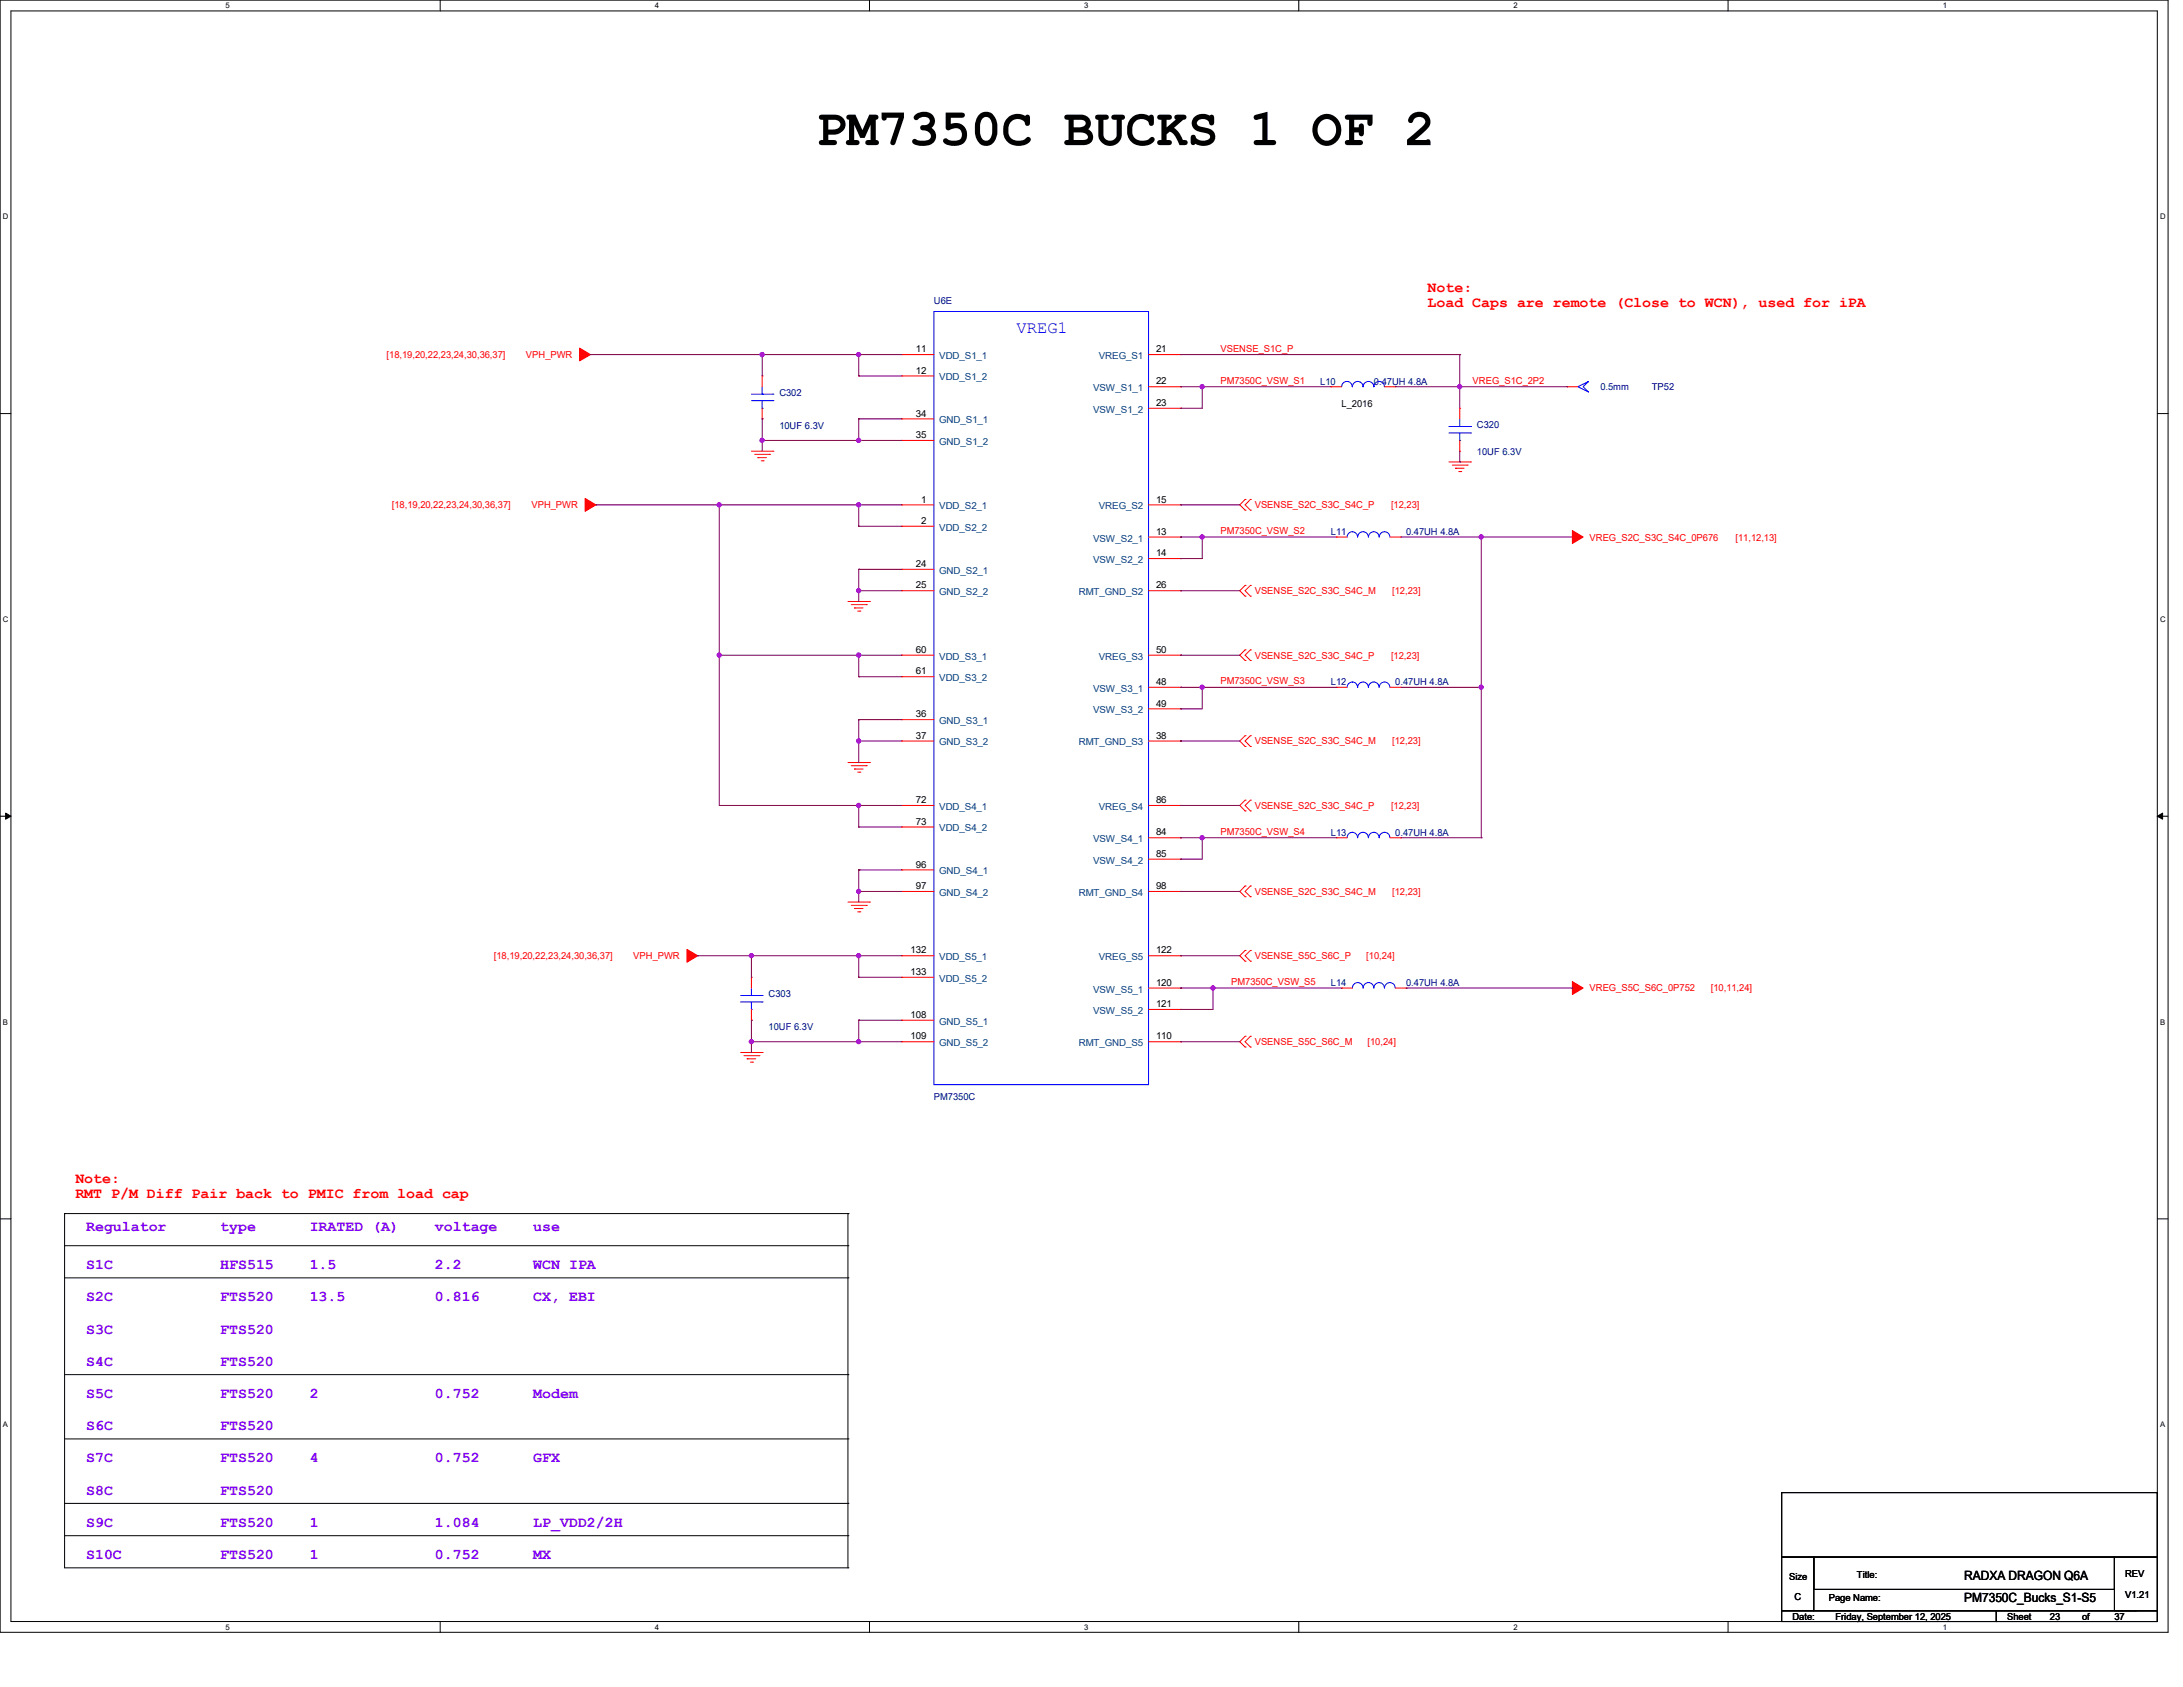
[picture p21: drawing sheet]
<svg xmlns="http://www.w3.org/2000/svg" width="558mm" height="431mm" viewBox="0 0 558 431" stroke-linecap="round" stroke-linejoin="round" font-family="sans-serif">
<defs><g id="words">
<text font-size="13.2" x="208.5" y="37.1">PM7350C BUCKS 1 OF 2</text>
<text font-size="4.4" fill="#00f" x="259.8" y="85">VREG1</text>
<g font-size="3.8" fill="#f00">
<text x="364.9" y="74.6">Note:</text>
<text x="364.9" y="78.4">Load Caps are remote (Close to WCN), used for iPA</text>
<text x="19.3" y="302.3">Note:</text>
<text x="19.3" y="306.1">RMT P/M Diff Pair back to PMIC from load cap</text>
</g>
<g font-size="3.8" fill="#7f00ff">
<text x="22" y="314.6">Regulator</text>
<text x="56.3" y="314.6">type</text>
<text x="79.2" y="314.6">IRATED (A)</text>
<text x="111.2" y="314.6">voltage</text>
<text x="136.3" y="314.6">use</text>
<text x="22" y="324.2">S1C</text>
<text x="56.3" y="324.2">HFS515</text>
<text x="79.2" y="324.2">1.5</text>
<text x="111.2" y="324.2">2.2</text>
<text x="136.3" y="324.2">WCN IPA</text>
<text x="22" y="332.4">S2C</text>
<text x="56.3" y="332.4">FTS520</text>
<text x="79.2" y="332.4">13.5</text>
<text x="111.2" y="332.4">0.816</text>
<text x="136.3" y="332.4">CX, EBI</text>
<text x="22" y="340.7">S3C</text>
<text x="56.3" y="340.7">FTS520</text>
<text x="22" y="348.9">S4C</text>
<text x="56.3" y="348.9">FTS520</text>
<text x="22" y="357.1">S5C</text>
<text x="56.3" y="357.1">FTS520</text>
<text x="79.2" y="357.1">2</text>
<text x="111.2" y="357.1">0.752</text>
<text x="136.3" y="357.1">Modem</text>
<text x="22" y="365.4">S6C</text>
<text x="56.3" y="365.4">FTS520</text>
<text x="22" y="373.6">S7C</text>
<text x="56.3" y="373.6">FTS520</text>
<text x="79.2" y="373.6">4</text>
<text x="111.2" y="373.6">0.752</text>
<text x="136.3" y="373.6">GFX</text>
<text x="22" y="381.8">S8C</text>
<text x="56.3" y="381.8">FTS520</text>
<text x="22" y="390.1">S9C</text>
<text x="56.3" y="390.1">FTS520</text>
<text x="79.2" y="390.1">1</text>
<text x="111.2" y="390.1">1.084</text>
<text x="136.3" y="390.1">LP_VDD2/2H</text>
<text x="22" y="398.3">S10C</text>
<text x="56.3" y="398.3">FTS520</text>
<text x="79.2" y="398.3">1</text>
<text x="111.2" y="398.3">0.752</text>
<text x="136.3" y="398.3">MX</text>
</g>
<g font-size="3.3">
<text x="502.1" y="403.8">RADXA DRAGON Q6A</text>
<text x="502.1" y="409.3">PM7350C_Bucks_S1-S5</text>
</g>
<g font-size="2.5" fill="#00007f">
<text x="238.7" y="77.7">U6E</text>
<text x="199.2" y="101">C302</text>
<text x="337.5" y="98.3">L10</text>
<text x="351.2" y="98.3">0.47UH 4.8A</text>
<text x="409.1" y="99.7">0.5mm</text>
<text x="422.2" y="99.7">TP52</text>
<text x="199.2" y="109.6">10UF 6.3V</text>
<text x="377.5" y="109.3">C320</text>
<text x="377.5" y="116.1">10UF 6.3V</text>
<text x="340.2" y="136.7">L11</text>
<text x="359.4" y="136.7">0.47UH 4.8A</text>
<text x="340.2" y="175.1">L12</text>
<text x="356.7" y="175.1">0.47UH 4.8A</text>
<text x="340.2" y="213.5">L13</text>
<text x="356.7" y="213.5">0.47UH 4.8A</text>
<text x="340.2" y="251.9">L14</text>
<text x="359.4" y="251.9">0.47UH 4.8A</text>
<text x="196.5" y="254.7">C303</text>
<text x="196.5" y="263.2">10UF 6.3V</text>
<text x="238.7" y="281">PM7350C</text>
</g>
<g font-size="2.5">
<text x="234.1" y="90">11</text>
<text x="295.5" y="90">21</text>
<text x="234.1" y="95.5">12</text>
<text x="295.5" y="98.2">22</text>
<text x="234.1" y="106.4">34</text>
<text x="295.5" y="103.7">23</text>
<text x="342.9" y="104.1">L_2016</text>
<text x="234.1" y="111.9">35</text>
<text x="235.5" y="128.4">1</text>
<text x="295.5" y="128.4">15</text>
<text x="235.5" y="133.9">2</text>
<text x="295.5" y="136.6">13</text>
<text x="295.5" y="142.1">14</text>
<text x="234.1" y="144.9">24</text>
<text x="234.1" y="150.3">25</text>
<text x="295.5" y="150.3">26</text>
<text x="234.1" y="166.8">60</text>
<text x="295.5" y="166.8">50</text>
<text x="234.1" y="172.3">61</text>
<text x="295.5" y="175">48</text>
<text x="234.1" y="183.3">36</text>
<text x="295.5" y="180.5">49</text>
<text x="234.1" y="188.7">37</text>
<text x="295.5" y="188.7">38</text>
<text x="234.1" y="205.2">72</text>
<text x="295.5" y="205.2">86</text>
<text x="234.1" y="210.7">73</text>
<text x="295.5" y="213.4">84</text>
<text x="234.1" y="221.7">96</text>
<text x="295.5" y="218.9">85</text>
<text x="234.1" y="227.2">97</text>
<text x="295.5" y="227.2">98</text>
<text x="232.7" y="243.6">132</text>
<text x="295.5" y="243.6">122</text>
<text x="232.7" y="249.1">133</text>
<text x="295.5" y="251.8">120</text>
<text x="295.5" y="257.3">121</text>
<text x="232.7" y="260.1">108</text>
<text x="232.7" y="265.6">109</text>
<text x="295.5" y="265.6">110</text>
<text x="457.3" y="403.6">Size</text>
<text x="474.6" y="403.1">Title:</text>
<text x="543.2" y="402.8">REV</text>
<text x="458.2" y="413.8">Date:</text>
<text x="458.7" y="408.9">C</text>
<text x="467.5" y="409.1">Page Name:</text>
<text x="469.1" y="413.8">Friday, September 12, 2025</text>
<text x="513" y="413.8">Sheet</text>
<text x="524" y="413.8">23</text>
<text x="532.2" y="413.8">of</text>
<text x="540.5" y="413.8">37</text>
<text x="543.2" y="408.3">V1.21</text>
</g>
<g font-size="2.5" fill="#f00">
<text x="312" y="89.8">VSENSE_S1C_P</text>
<text x="98.8" y="91.4">[18,19,20,22,23,24,30,36,37]</text>
<text x="134.5" y="91.4">VPH_PWR</text>
<text x="312" y="98">PM7350C_VSW_S1</text>
<text x="376.4" y="98">VREG_S1C_2P2</text>
<text x="100.2" y="129.8">[18,19,20,22,23,24,30,36,37]</text>
<text x="135.8" y="129.8">VPH_PWR</text>
<text x="320.7" y="129.8">VSENSE_S2C_S3C_S4C_P</text>
<text x="355.6" y="129.8">[12,23]</text>
<text x="312" y="136.4">PM7350C_VSW_S2</text>
<text x="406.3" y="138.1">VREG_S2C_S3C_S4C_0P676</text>
<text x="443.6" y="138.1">[11,12,13]</text>
<text x="320.7" y="151.8">VSENSE_S2C_S3C_S4C_M</text>
<text x="355.9" y="151.8">[12,23]</text>
<text x="320.7" y="168.3">VSENSE_S2C_S3C_S4C_P</text>
<text x="355.6" y="168.3">[12,23]</text>
<text x="312" y="174.8">PM7350C_VSW_S3</text>
<text x="320.7" y="190.2">VSENSE_S2C_S3C_S4C_M</text>
<text x="355.9" y="190.2">[12,23]</text>
<text x="320.7" y="206.7">VSENSE_S2C_S3C_S4C_P</text>
<text x="355.6" y="206.7">[12,23]</text>
<text x="312" y="213.3">PM7350C_VSW_S4</text>
<text x="320.7" y="228.6">VSENSE_S2C_S3C_S4C_M</text>
<text x="355.9" y="228.6">[12,23]</text>
<text x="126.2" y="245.1">[18,19,20,22,23,24,30,36,37]</text>
<text x="161.9" y="245.1">VPH_PWR</text>
<text x="320.7" y="245.1">VSENSE_S5C_S6C_P</text>
<text x="349.2" y="245.1">[10,24]</text>
<text x="314.7" y="251.7">PM7350C_VSW_S5</text>
<text x="406.3" y="253.3">VREG_S5C_S6C_0P752</text>
<text x="437.3" y="253.3">[10,11,24]</text>
<text x="320.7" y="267">VSENSE_S5C_S6C_M</text>
<text x="349.5" y="267">[10,24]</text>
</g>
<g font-size="2.5" fill="#003f7f">
<text x="240.1" y="91.7">VDD_S1_1</text>
<text x="280.9" y="91.7">VREG_S1</text>
<text x="240.1" y="97.2">VDD_S1_2</text>
<text x="279.4" y="99.9">VSW_S1_1</text>
<text x="279.4" y="105.5">VSW_S1_2</text>
<text x="240.1" y="108.2">GND_S1_1</text>
<text x="240.1" y="113.7">GND_S1_2</text>
<text x="240.1" y="130.1">VDD_S2_1</text>
<text x="280.9" y="130.1">VREG_S2</text>
<text x="240.1" y="135.6">VDD_S2_2</text>
<text x="279.4" y="138.3">VSW_S2_1</text>
<text x="279.4" y="143.8">VSW_S2_2</text>
<text x="240.1" y="146.6">GND_S2_1</text>
<text x="240.1" y="152.1">GND_S2_2</text>
<text x="275.8" y="152.1">RMT_GND_S2</text>
<text x="240.1" y="168.5">VDD_S3_1</text>
<text x="280.9" y="168.5">VREG_S3</text>
<text x="240.1" y="174">VDD_S3_2</text>
<text x="279.4" y="176.7">VSW_S3_1</text>
<text x="240.1" y="185">GND_S3_1</text>
<text x="279.4" y="182.2">VSW_S3_2</text>
<text x="240.1" y="190.5">GND_S3_2</text>
<text x="275.8" y="190.5">RMT_GND_S3</text>
<text x="240.1" y="206.9">VDD_S4_1</text>
<text x="280.9" y="206.9">VREG_S4</text>
<text x="240.1" y="212.4">VDD_S4_2</text>
<text x="279.4" y="215.2">VSW_S4_1</text>
<text x="279.4" y="220.6">VSW_S4_2</text>
<text x="240.1" y="223.4">GND_S4_1</text>
<text x="240.1" y="228.9">GND_S4_2</text>
<text x="275.8" y="228.9">RMT_GND_S4</text>
<text x="240.1" y="245.3">VDD_S5_1</text>
<text x="280.9" y="245.3">VREG_S5</text>
<text x="240.1" y="250.8">VDD_S5_2</text>
<text x="279.4" y="253.6">VSW_S5_1</text>
<text x="240.1" y="261.8">GND_S5_1</text>
<text x="279.4" y="259">VSW_S5_2</text>
<text x="240.1" y="267.3">GND_S5_2</text>
<text x="275.8" y="267.3">RMT_GND_S5</text>
</g>
<g font-size="2">
<text x="57.7" y="2.1">5</text>
<text x="167.4" y="2.1">4</text>
<text x="277.1" y="2.1">3</text>
<text x="386.8" y="2.1">2</text>
<text x="496.6" y="2.1">1</text>
<text x=".8" y="56">D</text>
<text x="552.2" y="56">D</text>
<text x=".8" y="158.9">C</text>
<text x="552.2" y="158.9">C</text>
<text x=".8" y="261.7">B</text>
<text x="552.2" y="261.7">B</text>
<text x=".8" y="364.6">A</text>
<text x="552.2" y="364.6">A</text>
<text x="57.7" y="416.3">5</text>
<text x="167.4" y="416.3">4</text>
<text x="277.1" y="416.3">3</text>
<text x="386.8" y="416.3">2</text>
<text x="496.6" y="416.3">1</text>
</g>
</g></defs>
<g fill="none" stroke="#000" stroke-width=".26">
<path d="M0 0h554.2v417h-554.2zM2.8 2.8h548.6v411.5h-548.6zM112.5 0v2.8M222.3 0v2.8M332 0v2.8M441.7 0v2.8M0 105.7h2.8M551.4 105.7h2.8M0 208.5h2.8M1.4 207.7l1.4 .8-1.4 .8zM551.4 208.5l1.4-.8v1.6zM551.4 208.5h2.8"/>
<path d="M0 311.4h2.8M16.5 310h.1M16.5 310h200.2M16.5 318.3h200.2M16.5 310v90.6h200.2M216.7 310h.1M216.7 318.3h.1M216.7 310v90.6M551.4 311.4h2.8M16.5 326.5h200.2M216.7 326.5h.1M16.5 351.2h200.2"/>
<path d="M216.7 351.2h.1M16.5 367.6h200.2M216.7 367.6h.1M16.5 384.1h200.2M16.5 392.3h200.2M216.7 384.1h.1M216.7 392.3h.1M112.5 414.3v2.7M216.7 400.6h.1M222.3 414.3v2.7M332 414.3v2.7M441.7 414.3v2.7"/>
</g>
<path d="M1.4 207.7l1.4 .8-1.4 .8zM551.4 208.5l1.4-.8v1.6z" fill="#000"/>
<g fill="none" stroke="#f00" stroke-width=".26">
<path d="M192.1 115.3h5.5M192.9 116.1h3.8M193.7 116.9h.1M193.7 116.9h2.2M194.6 117.7h.5M195.1 117.7h.1M196.7 116.1h.1M197.6 115.3h.1M370.4 118h5.5M371.2 118.8h3.8M372 119.6h.1M372 119.6h2.2"/>
<path d="M375 118.8h.1M375.9 118h.1M372.9 120.5h.5M373.4 120.5h.1M216.7 153.7h5.6M217.6 154.5h3.8M218.4 155.3h.1M218.4 155.3h2.2M219.2 156.1h.6M219.8 156.1h.1M221.4 154.5h.1M222.3 153.7h.1"/>
<path d="M216.7 194.8h5.6M217.6 195.6h3.8M218.4 196.5h.1M218.4 196.5h2.2M219.2 197.3h.6M219.8 197.3h.1M221.4 195.6h.1M222.3 194.8h.1M216.7 230.5h5.6M217.6 231.3h3.8M218.4 232.1h.1M218.4 232.1h2.2"/>
<path d="M219.2 233h.6M219.8 233h.1M221.4 231.3h.1M222.3 230.5h.1M189.3 268.9h5.5M190.2 269.7h3.8M191 270.5h.1M191 270.5h2.2M191.8 271.4h.6M192.4 271.4h.1M194 269.7h.1M194.8 268.9h.1"/>
</g>
<path d="M148.2 88.9l2.7 1.7-2.7 1.6z" fill-rule="evenodd" fill="#f00"/>
<path d="M148.2 88.9l2.7 1.7-2.7 1.6z" fill="none" stroke="#f00" stroke-width=".26"/>
<path d="M149.6 127.3l2.7 1.7-2.7 1.6z" fill-rule="evenodd" fill="#f00"/>
<path d="M149.6 127.3l2.7 1.7-2.7 1.6z" fill="none" stroke="#f00" stroke-width=".26"/>
<path d="M175.6 242.6l2.8 1.6-2.8 1.6z" fill-rule="evenodd" fill="#f00"/>
<path d="M318.3 127.6h.1M318.3 130.3h.1M318.3 127.6l-1.4 1.4 1.4 1.3M319.6 130.3h.1M319.6 127.6h.1M319.6 127.6l-1.3 1.4 1.3 1.3M175.6 242.6l2.8 1.6-2.8 1.6z" fill="none" stroke="#f00" stroke-width=".26"/>
<path d="M401.9 135.6l2.8 1.6-2.8 1.7z" fill-rule="evenodd" fill="#f00"/>
<g fill="none" stroke="#f00" stroke-width=".26">
<path d="M401.9 135.6l2.8 1.6-2.8 1.7zM318.3 149.6h.1M318.3 152.3h.1M318.3 149.6l-1.4 1.3 1.4 1.4M319.6 152.3h.1M319.6 149.6h.1M319.6 149.6l-1.3 1.3 1.3 1.4M318.3 166h.1M318.3 168.7h.1M318.3 166l-1.4 1.4 1.4 1.3M319.6 168.7h.1M319.6 166h.1"/>
<path d="M319.6 166l-1.3 1.4 1.3 1.3M318.3 188h.1M318.3 190.7h.1M318.3 188l-1.4 1.3 1.4 1.4M319.6 190.7h.1M319.6 188h.1M319.6 188l-1.3 1.3 1.3 1.4M318.3 204.4h.1M318.3 207.2h.1M318.3 204.4l-1.4 1.4 1.4 1.4M319.6 207.2h.1M319.6 204.4h.1"/>
<path d="M319.6 204.4l-1.3 1.4 1.3 1.4M318.3 226.4h.1M318.3 229.1h.1M318.3 226.4l-1.4 1.4 1.4 1.3M319.6 229.1h.1M319.6 226.4h.1M319.6 226.4l-1.3 1.4 1.3 1.3M318.3 242.8h.1M318.3 245.6h.1M318.3 242.8l-1.4 1.4 1.4 1.4M319.6 245.6h.1M319.6 242.8h.1"/>
<path d="M319.6 242.8l-1.3 1.4 1.3 1.4"/>
</g>
<path d="M401.9 250.8l2.8 1.6-2.8 1.7z" fill-rule="evenodd" fill="#f00"/>
<g fill="none" stroke="#f00" stroke-width=".26">
<path d="M194.8 96.1h.1M194.8 96.1v2.7M230.5 90.6h.1M230.5 96.1h.1M230.5 90.6h8.2M230.5 96.1h8.2M293.6 98.8h8.2M293.6 90.6h8.2M301.8 90.6h.1M301.8 98.8h.1M340.2 98.8h.1M340.2 98.8h2.7"/>
<path d="M353.9 98.8h2.8M356.7 98.8h.1M400.6 98.8h.1M400.6 98.8h2.7M194.8 107h.1M194.8 104.3v2.7M230.5 107h.1M230.5 112.5h.1M230.5 107h8.2M230.5 112.5h8.2M293.6 104.3h8.2M301.8 104.3h.1"/>
<path d="M373.1 104.3h.1M373.1 115.3h.1M373.1 104.3v2.7M373.1 112.5v2.8M230.5 129h.1M230.5 134.4h.1M230.5 129h8.2M230.5 134.4h8.2M293.6 137.2h8.2M293.6 129h8.2M301.8 129h.1M301.8 137.2h.1"/>
<path d="M341.6 137.2h.1M341.6 137.2h2.7M355.3 137.2h2.8M358.1 137.2h.1M230.5 145.5h.1M230.5 150.9h.1M230.5 145.5h8.2M230.5 150.9h8.2M293.6 150.9h8.2M293.6 142.7h8.2M301.8 150.9h.1M301.8 142.7h.1"/>
<path d="M230.5 167.4h.1M230.5 172.9h.1M230.5 167.4h8.2M230.5 172.9h8.2M293.6 175.6h8.2M293.6 167.4h8.2M301.8 167.4h.1M301.8 175.6h.1M341.6 175.6h.1M341.6 175.6h2.7M355.3 175.6h2.8M358.1 175.6h.1"/>
<path d="M230.5 183.9h.1M230.5 189.3h.1M230.5 183.9h8.2M230.5 189.3h8.2M293.6 189.3h8.2M293.6 181.1h8.2M301.8 189.3h.1M301.8 181.1h.1M230.5 205.8h.1M230.5 211.3h.1M230.5 205.8h8.2M230.5 211.3h8.2"/>
<path d="M293.6 214h8.2M293.6 205.8h8.2M293.6 219.5h8.2M301.8 205.8h.1M301.8 214h.1M301.8 219.5h.1M341.6 214h.1M341.6 214h2.7M355.3 214h2.8M358.1 214h.1M230.5 222.2h.1M230.5 227.8h.1"/>
<path d="M230.5 222.2h8.2M230.5 227.8h8.2M293.6 227.8h8.2M301.8 227.8h.1M192.1 249.7h.1M192.1 249.7v2.7M192.1 257.9v2.7M230.5 249.7h.1M230.5 244.2h.1M230.5 244.2h8.2M230.5 249.7h8.2M293.6 252.4h8.2"/>
<path d="M293.6 257.9h8.2M293.6 244.2h8.2M301.8 257.9h.1M301.8 244.2h.1M301.8 252.4h.1M342.9 252.4h.1M342.9 252.4h2.8M356.7 252.4h2.7M359.4 252.4h.1M401.9 250.8l2.8 1.6-2.8 1.7zM192.1 260.6h.1M230.5 266.1h.1"/>
<path d="M230.5 260.6h.1M230.5 266.1h8.2M230.5 260.6h8.2M293.6 266.1h8.2M301.8 266.1h.1M318.3 264.8h.1M318.3 267.5h.1M318.3 264.8l-1.4 1.3 1.4 1.4M319.6 267.5h.1M319.6 264.8h.1M319.6 264.8l-1.3 1.3 1.3 1.4"/>
</g>
<path d="M455.4 381.3h96v16.5h-96zM455.4 397.8h8.2v13.7h-8.2zM463.6 397.8h76.9v8.3h-76.9zM540.5 397.8h10.9v13.7h-10.9zM455.4 411.5h54.9v2.8h-54.9zM463.6 411.5h82.3M510.3 411.5h41.1v2.8h-41.1zM545.9 411.5h.1" fill="none" stroke="#000" stroke-width=".26"/>
<g fill="none" stroke="#00f" stroke-width=".26">
<path d="M238.7 79.6h54.9v197.5h-54.9zM194.8 98.8v1.9M342.9 98.8a1.35 1.35 0 0 1 1.4-1.3 1.35 1.35 0 0 1 1.4 1.3M345.7 98.8a1.35 1.35 0 0 1 1.3-1.3 1.35 1.35 0 0 1 1.4 1.3M348.4 98.8a1.35 1.35 0 0 1 1.4-1.3 1.35 1.35 0 0 1 1.4 1.3M351.2 98.8a1.33 1.33 0 0 1 1.4-1.3 1.33 1.33 0 0 1 1.3 1.3M403.3 98.8l2.8-1.3-1.4 1.3 1.4 1.4zM192.1 102.4h5.5M192.1 100.7h5.5M194.8 104.3h.1M194.8 100.7h.1M194.8 102.4v1.9"/>
<path d="M197.6 102.4h.1M197.6 100.7h.1M370.4 110.6h5.5M370.4 109h5.5M373.1 112.5h.1M373.1 109h.1M373.1 107v2M373.1 110.6v1.9M375.9 110.6h.1M375.9 109h.1M344.3 137.2a1.34 1.34 0 0 1 1.4-1.4 1.34 1.34 0 0 1 1.3 1.4M347 137.2a1.35 1.35 0 0 1 1.4-1.4 1.35 1.35 0 0 1 1.4 1.4"/>
<path d="M349.8 137.2a1.35 1.35 0 0 1 1.4-1.4 1.35 1.35 0 0 1 1.3 1.4M352.6 137.2a1.35 1.35 0 0 1 1.3-1.4 1.35 1.35 0 0 1 1.4 1.4M344.3 175.6a1.34 1.34 0 0 1 1.4-1.4 1.34 1.34 0 0 1 1.3 1.4M347 175.6a1.35 1.35 0 0 1 1.4-1.4 1.35 1.35 0 0 1 1.4 1.4M349.8 175.6a1.35 1.35 0 0 1 1.4-1.4 1.35 1.35 0 0 1 1.3 1.4M352.6 175.6a1.35 1.35 0 0 1 1.3-1.4 1.35 1.35 0 0 1 1.4 1.4M347 214a1.35 1.35 0 0 0-1.3-1.4 1.35 1.35 0 0 0-1.4 1.4M347 214a1.36 1.36 0 0 1 1.4-1.4 1.36 1.36 0 0 1 1.4 1.4M349.8 214a1.36 1.36 0 0 1 1.4-1.4 1.36 1.36 0 0 1 1.3 1.4M352.6 214a1.36 1.36 0 0 1 1.3-1.4 1.36 1.36 0 0 1 1.4 1.4M189.3 256h5.5M189.3 254.3h5.5"/>
<path d="M192.1 257.9h.1M192.1 254.3h.1M192.1 252.4v1.9M192.1 256v1.9M194.8 256h.1M194.8 254.3h.1M345.7 252.4a1.36 1.36 0 0 1 1.3-1.4 1.36 1.36 0 0 1 1.4 1.4M348.4 252.4a1.36 1.36 0 0 1 1.4-1.4 1.36 1.36 0 0 1 1.4 1.4M351.2 252.4a1.35 1.35 0 0 1 1.4-1.4 1.35 1.35 0 0 1 1.3 1.4 1.38 1.38 0 0 1 1.3-1.4 1.38 1.38 0 0 1 1.4 1.4"/>
</g>
<path d="M150.9 90.6h.1M150.9 90.6h68.6M194.8 90.6h.1" fill="none" stroke="#7f003f" stroke-width=".26"/>
<circle cx="219.5" cy="90.6" r=".53" fill="#f0f"/>
<circle cx="219.5" cy="90.6" r=".53" fill="none" stroke="#f0f" stroke-width=".26"/>
<circle cx="194.8" cy="90.6" r=".53" fill="#f0f"/>
<circle cx="194.8" cy="90.6" r=".53" fill="none" stroke="#f0f" stroke-width=".26"/>
<g fill="none" stroke="#7f003f" stroke-width=".26">
<path d="M194.8 90.6h.1M194.8 90.6v5.5M219.5 90.6h.1M219.5 96.1h.1M219.5 90.6v5.5M219.5 90.6h11M219.5 96.1h11M194.8 107h.1M194.8 112.5h.1M194.8 107v8.3M219.5 107h.1M219.5 112.5h.1"/>
<path d="M219.5 107v5.5M219.5 107h11M219.5 112.5h11M152.3 129h.1M152.3 129h31.6M219.5 129h.1M219.5 134.4h.1M219.5 129v5.4M219.5 129h11M219.5 134.4h11M219.5 145.5h.1M219.5 150.9h.1"/>
<path d="M219.5 145.5v8.2M219.5 145.5h11"/>
</g>
<circle cx="219.5" cy="150.9" r=".53" fill="#f0f"/>
<circle cx="219.5" cy="150.9" r=".53" fill="none" stroke="#f0f" stroke-width=".26"/>
<path d="M219.5 150.9h.1M219.5 150.9h11M219.5 167.4h.1M219.5 172.9h.1M219.5 167.4v5.5M219.5 167.4h11M219.5 172.9h11M219.5 183.9h.1M219.5 183.9v5.4" fill="none" stroke="#7f003f" stroke-width=".26"/>
<circle cx="219.5" cy="189.3" r=".53" fill="#f0f"/>
<circle cx="219.5" cy="189.3" r=".53" fill="none" stroke="#f0f" stroke-width=".26"/>
<path d="M219.5 183.9h.1M219.5 189.3h.1M219.5 183.9h11M219.5 189.3v5.5M219.5 189.3h11M219.5 205.8h.1M219.5 205.8v5.5" fill="none" stroke="#7f003f" stroke-width=".26"/>
<circle cx="219.5" cy="205.8" r=".53" fill="#f0f"/>
<circle cx="219.5" cy="205.8" r=".53" fill="none" stroke="#f0f" stroke-width=".26"/>
<path d="M219.5 205.8h.1M219.5 211.3h.1M219.5 205.8h11M219.5 211.3h11M219.5 222.2h.1M219.5 222.2v5.6" fill="none" stroke="#7f003f" stroke-width=".26"/>
<circle cx="219.5" cy="227.7" r=".53" fill="#f0f"/>
<circle cx="219.5" cy="227.7" r=".53" fill="none" stroke="#f0f" stroke-width=".26"/>
<path d="M219.5 222.2h.1M219.5 227.8h.1M219.5 222.2h11M219.5 227.8v2.7M219.5 227.8h11M178.4 244.2h.1M178.4 244.2h41.1M192.1 244.2h.1" fill="none" stroke="#7f003f" stroke-width=".26"/>
<circle cx="219.5" cy="244.2" r=".53" fill="#f0f"/>
<circle cx="219.5" cy="244.2" r=".53" fill="none" stroke="#f0f" stroke-width=".26"/>
<circle cx="192" cy="244.2" r=".53" fill="#f0f"/>
<circle cx="192" cy="244.2" r=".53" fill="none" stroke="#f0f" stroke-width=".26"/>
<path d="M192.1 244.2h.1M192.1 244.2v5.5M219.5 244.2h.1M219.5 249.7h.1M219.5 244.2v5.5M219.5 244.2h11M219.5 249.7h11M192.1 260.6h.1M192.1 260.6v5.5" fill="none" stroke="#7f003f" stroke-width=".26"/>
<circle cx="192" cy="266.1" r=".53" fill="#f0f"/>
<circle cx="192" cy="266.1" r=".53" fill="none" stroke="#f0f" stroke-width=".26"/>
<path d="M301.8 98.8h.1M301.8 90.6h71.3M301.8 98.8h38.4M307.3 98.8h.1M373.1 90.6h.1M192.1 266.1h.1M192.1 266.1v2.8M219.5 260.6h.1M219.5 266.1h.1M219.5 260.6v5.5M219.5 260.6h11M219.5 266.1h11" fill="none" stroke="#7f003f" stroke-width=".26"/>
<circle cx="307.3" cy="98.8" r=".53" fill="#f0f"/>
<circle cx="307.3" cy="98.8" r=".53" fill="none" stroke="#f0f" stroke-width=".26"/>
<path d="M307.3 98.8h.1M307.3 98.8v5.5h-5.5M301.8 104.3h.1M301.8 129h.1M301.8 137.2h.1M301.8 129h15.1M301.8 137.2h39.8M307.3 137.2h.1" fill="none" stroke="#7f003f" stroke-width=".26"/>
<circle cx="307.3" cy="137.2" r=".53" fill="#f0f"/>
<circle cx="307.3" cy="137.2" r=".53" fill="none" stroke="#f0f" stroke-width=".26"/>
<path d="M307.3 137.2h.1M307.3 137.2v5.5h-5.5M301.8 142.7h.1M301.8 150.9h.1M301.8 150.9h15.1M301.8 167.4h.1M301.8 175.6h.1M301.8 167.4h15.1M301.8 175.6h39.8M307.3 175.6h.1" fill="none" stroke="#7f003f" stroke-width=".26"/>
<circle cx="307.3" cy="175.6" r=".53" fill="#f0f"/>
<circle cx="307.3" cy="175.6" r=".53" fill="none" stroke="#f0f" stroke-width=".26"/>
<path d="M307.3 175.6h.1M307.3 175.6v5.5h-5.5M301.8 181.1h.1M301.8 189.3h.1M301.8 189.3h15.1M301.8 205.8h.1M301.8 214h.1M301.8 205.8h15.1M301.8 214h39.8M307.3 214h.1" fill="none" stroke="#7f003f" stroke-width=".26"/>
<circle cx="307.3" cy="214" r=".53" fill="#f0f"/>
<circle cx="307.3" cy="214" r=".53" fill="none" stroke="#f0f" stroke-width=".26"/>
<path d="M301.8 219.5h.1M307.3 214h.1M307.3 214v5.5h-5.5M301.8 227.8h.1M301.8 227.8h15.1M301.8 244.2h.1M301.8 252.4h.1M301.8 244.2h15.1M301.8 252.4h41.1M310 252.4h.1" fill="none" stroke="#7f003f" stroke-width=".26"/>
<circle cx="310" cy="252.4" r=".53" fill="#f0f"/>
<circle cx="310" cy="252.4" r=".53" fill="none" stroke="#f0f" stroke-width=".26"/>
<path d="M378.6 137.2h.1M378.6 137.2v38.4M301.8 257.9h.1M310 252.4h.1M310 252.4v5.5h-8.2M301.8 266.1h.1M301.8 266.1h15.1" fill="none" stroke="#7f003f" stroke-width=".26"/>
<circle cx="378.6" cy="137.2" r=".53" fill="#f0f"/>
<circle cx="378.6" cy="137.2" r=".53" fill="none" stroke="#f0f" stroke-width=".26"/>
<path d="M378.6 137.2h.1M378.6 137.2h23.3M378.6 175.6h.1M378.6 175.6v38.4" fill="none" stroke="#7f003f" stroke-width=".26"/>
<circle cx="378.6" cy="175.6" r=".53" fill="#f0f"/>
<circle cx="378.6" cy="175.6" r=".53" fill="none" stroke="#f0f" stroke-width=".26"/>
<path d="M183.9 167.4h.1M183.9 167.4h35.6M183.9 205.8h.1M183.9 205.8h35.6" fill="none" stroke="#7f003f" stroke-width=".26"/>
<circle cx="219.5" cy="167.4" r=".53" fill="#f0f"/>
<circle cx="219.5" cy="167.4" r=".53" fill="none" stroke="#f0f" stroke-width=".26"/>
<path d="M183.9 167.4h.1M183.9 167.4v38.4M192.1 266.1h.1M192.1 266.1h27.4" fill="none" stroke="#7f003f" stroke-width=".26"/>
<circle cx="219.5" cy="266.1" r=".53" fill="#f0f"/>
<circle cx="219.5" cy="266.1" r=".53" fill="none" stroke="#f0f" stroke-width=".26"/>
<path d="M183.9 129h.1M183.9 129v38.4" fill="none" stroke="#7f003f" stroke-width=".26"/>
<circle cx="183.8" cy="167.4" r=".53" fill="#f0f"/>
<circle cx="183.8" cy="167.4" r=".53" fill="none" stroke="#f0f" stroke-width=".26"/>
<circle cx="183.8" cy="129" r=".53" fill="#f0f"/>
<circle cx="183.8" cy="129" r=".53" fill="none" stroke="#f0f" stroke-width=".26"/>
<path d="M183.9 129h.1M183.9 129h35.6" fill="none" stroke="#7f003f" stroke-width=".26"/>
<circle cx="219.5" cy="129" r=".53" fill="#f0f"/>
<circle cx="219.5" cy="129" r=".53" fill="none" stroke="#f0f" stroke-width=".26"/>
<path d="M373.1 98.8h.1M373.1 98.8v5.5M373.1 98.8h27.5M400.6 98.8h.1" fill="none" stroke="#7f003f" stroke-width=".26"/>
<circle cx="373.1" cy="98.8" r=".53" fill="#f0f"/>
<circle cx="373.1" cy="98.8" r=".53" fill="none" stroke="#f0f" stroke-width=".26"/>
<path d="M373.1 90.6h.1M373.1 90.6v8.2M194.8 112.5h.1M194.8 112.5h24.7M373.1 118h.1M373.1 115.3v2.7" fill="none" stroke="#7f003f" stroke-width=".26"/>
<circle cx="219.5" cy="112.5" r=".53" fill="#f0f"/>
<circle cx="219.5" cy="112.5" r=".53" fill="none" stroke="#f0f" stroke-width=".26"/>
<circle cx="194.8" cy="112.5" r=".53" fill="#f0f"/>
<circle cx="194.8" cy="112.5" r=".53" fill="none" stroke="#f0f" stroke-width=".26"/>
<path d="M356.7 98.8h16.4M373.1 98.8h.1M358.1 137.2h20.5M378.6 137.2h.1M358.1 175.6h20.5M378.6 175.6h.1M358.1 214h20.5M378.6 214h.1M359.4 252.4h42.5M401.9 252.4h.1" fill="none" stroke="#7f003f" stroke-width=".26"/>
<circle cx="219.5" cy="90.6" r=".53" fill="#f0f"/>
<circle cx="219.5" cy="90.6" r=".53" fill="none" stroke="#f0f" stroke-width=".26"/>
<circle cx="194.8" cy="90.6" r=".53" fill="#f0f"/>
<circle cx="194.8" cy="90.6" r=".53" fill="none" stroke="#f0f" stroke-width=".26"/>
<circle cx="219.5" cy="150.9" r=".53" fill="#f0f"/>
<circle cx="219.5" cy="150.9" r=".53" fill="none" stroke="#f0f" stroke-width=".26"/>
<circle cx="219.5" cy="189.3" r=".53" fill="#f0f"/>
<circle cx="219.5" cy="189.3" r=".53" fill="none" stroke="#f0f" stroke-width=".26"/>
<circle cx="219.5" cy="205.8" r=".53" fill="#f0f"/>
<circle cx="219.5" cy="205.8" r=".53" fill="none" stroke="#f0f" stroke-width=".26"/>
<circle cx="219.5" cy="227.7" r=".53" fill="#f0f"/>
<circle cx="219.5" cy="227.7" r=".53" fill="none" stroke="#f0f" stroke-width=".26"/>
<circle cx="219.5" cy="244.2" r=".53" fill="#f0f"/>
<circle cx="219.5" cy="244.2" r=".53" fill="none" stroke="#f0f" stroke-width=".26"/>
<circle cx="192" cy="244.2" r=".53" fill="#f0f"/>
<circle cx="192" cy="244.2" r=".53" fill="none" stroke="#f0f" stroke-width=".26"/>
<circle cx="192" cy="266.1" r=".53" fill="#f0f"/>
<circle cx="192" cy="266.1" r=".53" fill="none" stroke="#f0f" stroke-width=".26"/>
<circle cx="307.3" cy="98.8" r=".53" fill="#f0f"/>
<circle cx="307.3" cy="98.8" r=".53" fill="none" stroke="#f0f" stroke-width=".26"/>
<circle cx="307.3" cy="137.2" r=".53" fill="#f0f"/>
<circle cx="307.3" cy="137.2" r=".53" fill="none" stroke="#f0f" stroke-width=".26"/>
<circle cx="307.3" cy="175.6" r=".53" fill="#f0f"/>
<circle cx="307.3" cy="175.6" r=".53" fill="none" stroke="#f0f" stroke-width=".26"/>
<circle cx="307.3" cy="214" r=".53" fill="#f0f"/>
<circle cx="307.3" cy="214" r=".53" fill="none" stroke="#f0f" stroke-width=".26"/>
<circle cx="310" cy="252.4" r=".53" fill="#f0f"/>
<circle cx="310" cy="252.4" r=".53" fill="none" stroke="#f0f" stroke-width=".26"/>
<circle cx="378.6" cy="137.2" r=".53" fill="#f0f"/>
<circle cx="378.6" cy="137.2" r=".53" fill="none" stroke="#f0f" stroke-width=".26"/>
<circle cx="378.6" cy="175.6" r=".53" fill="#f0f"/>
<circle cx="378.6" cy="175.6" r=".53" fill="none" stroke="#f0f" stroke-width=".26"/>
<circle cx="219.5" cy="167.4" r=".53" fill="#f0f"/>
<circle cx="219.5" cy="167.4" r=".53" fill="none" stroke="#f0f" stroke-width=".26"/>
<circle cx="219.5" cy="266.1" r=".53" fill="#f0f"/>
<circle cx="219.5" cy="266.1" r=".53" fill="none" stroke="#f0f" stroke-width=".26"/>
<circle cx="183.8" cy="167.4" r=".53" fill="#f0f"/>
<circle cx="183.8" cy="167.4" r=".53" fill="none" stroke="#f0f" stroke-width=".26"/>
<circle cx="183.8" cy="129" r=".53" fill="#f0f"/>
<circle cx="183.8" cy="129" r=".53" fill="none" stroke="#f0f" stroke-width=".26"/>
<circle cx="219.5" cy="129" r=".53" fill="#f0f"/>
<circle cx="219.5" cy="129" r=".53" fill="none" stroke="#f0f" stroke-width=".26"/>
<circle cx="373.1" cy="98.8" r=".53" fill="#f0f"/>
<circle cx="373.1" cy="98.8" r=".53" fill="none" stroke="#f0f" stroke-width=".26"/>
<circle cx="219.5" cy="112.5" r=".53" fill="#f0f"/>
<circle cx="219.5" cy="112.5" r=".53" fill="none" stroke="#f0f" stroke-width=".26"/>
<circle cx="194.8" cy="112.5" r=".53" fill="#f0f"/>
<circle cx="194.8" cy="112.5" r=".53" fill="none" stroke="#f0f" stroke-width=".26"/>
<use href="#words"/>
</svg>
